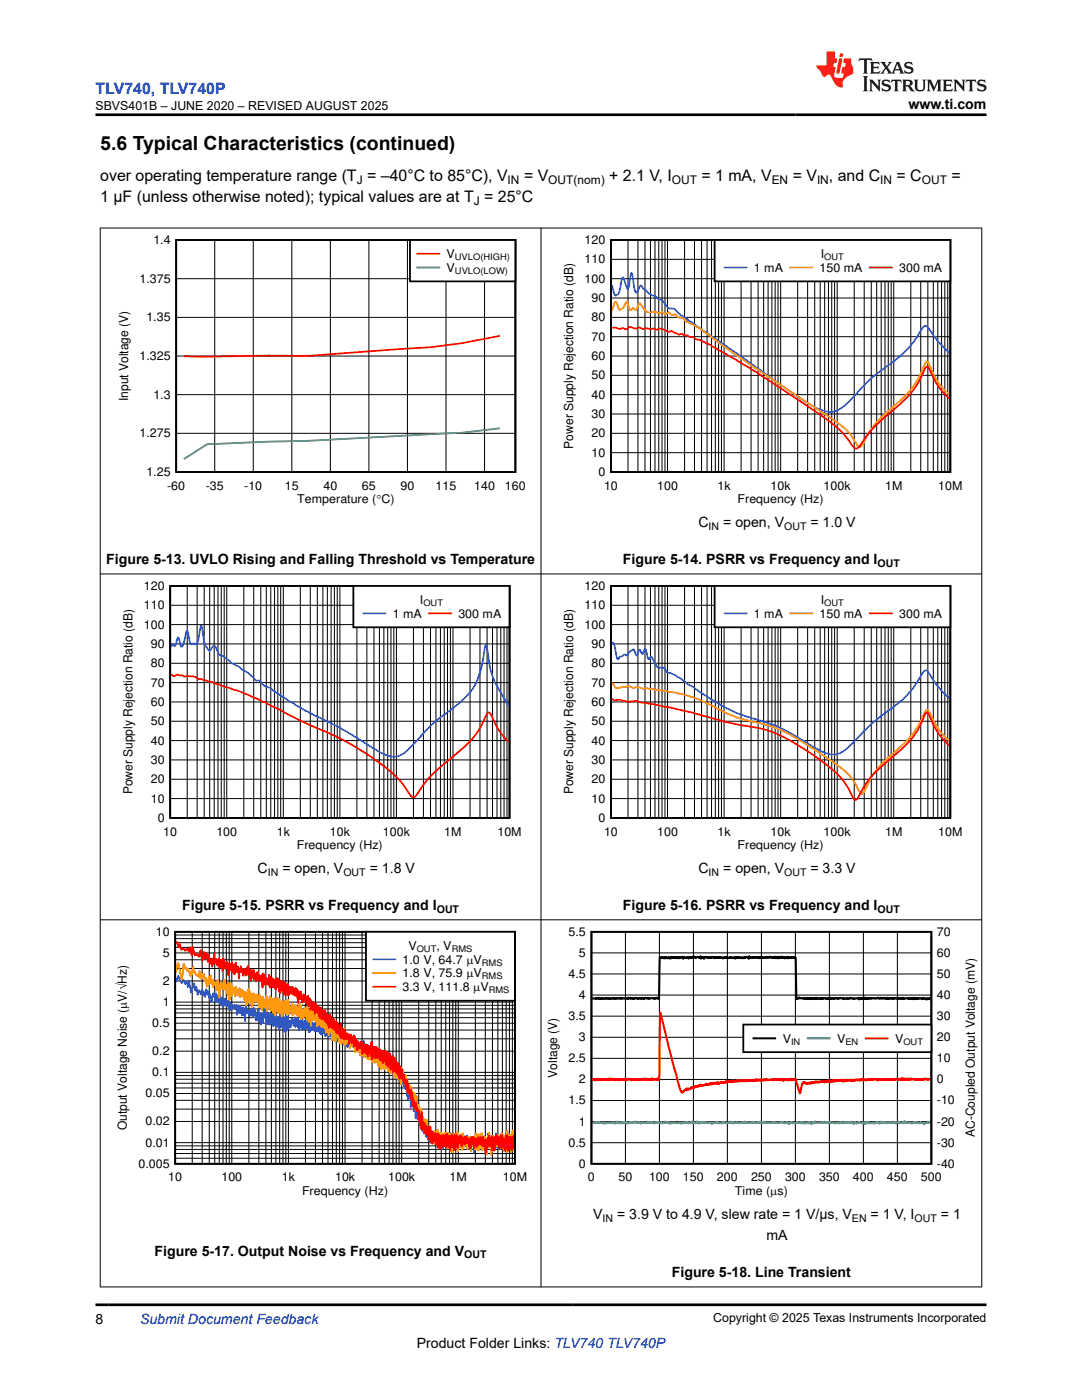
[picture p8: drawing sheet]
<svg xmlns="http://www.w3.org/2000/svg" width="216mm" height="279mm" viewBox="0 0 216 279" stroke-linecap="round" stroke-linejoin="round" font-family="sans-serif">
<defs><g id="words">
<text font-size="3.9" x="20" y="29.9">5.6 Typical Characteristics (continued)</text>
<text font-size="3.2" fill="#00f" x="19" y="18.7">TLV740, TLV740P</text>
<g font-size="3.2">
<text x="20" y="36.1">over operating temperature range (T = –40°C to 85°C), V</text>
<text x="20" y="40.3">1 µF (unless otherwise noted); typical values are at T = 25°C</text>
<text x="104.6" y="36.1">= V</text>
<text x="121.5" y="36.1">+ 2.1 V, I</text>
<text x="140" y="36.1">= 1 mA, V</text>
<text x="158.2" y="36.1">= V</text>
<text x="165.4" y="36.1">, and C</text>
<text x="178.9" y="36.1">= C</text>
<text x="189.8" y="36.1">=</text>
</g>
<g font-size="2.8">
<text x="181.3" y="21.8">www.ti.com</text>
<text x="139.4" y="105.2">C</text>
<text x="144.3" y="105.2">= open, V</text>
<text x="161.7" y="105.2">= 1.0 V</text>
<text x="21.2" y="112.5">Figure 5-13. UVLO Rising and Falling Threshold vs Temperature</text>
<text x="124.3" y="112.5">Figure 5-14. PSRR vs Frequency and I</text>
<text x="51.4" y="174.2">C</text>
<text x="56.4" y="174.2">= open, V</text>
<text x="73.8" y="174.2">= 1.8 V</text>
<text x="139.4" y="174.2">C</text>
<text x="144.3" y="174.2">= open, V</text>
<text x="161.7" y="174.2">= 3.3 V</text>
<text x="36.3" y="181.6">Figure 5-15. PSRR vs Frequency and I</text>
<text x="124.3" y="181.6">Figure 5-16. PSRR vs Frequency and I</text>
<text x="118.4" y="243.3">V</text>
<text x="123.1" y="243.3">= 3.9 V to 4.9 V, slew rate = 1 V/µs, V</text>
<text x="173.7" y="243.3">= 1 V, I</text>
<text x="187.7" y="243.3">= 1</text>
<text x="30.8" y="250.6">Figure 5-17. Output Noise vs Frequency and V</text>
<text x="152.9" y="247.5">mA</text>
<text x="134" y="254.8">Figure 5-18. Line Transient</text>
<text x="19" y="264.2">8</text>
<text x="83.2" y="269">Product Folder Links: TLV740 TLV740P</text>
</g>
<text font-size="2.8" fill="#00f" x="27.9" y="264.2">Submit Document Feedback</text>
<g font-size="2.5">
<text x="19.1" y="21.9">SBVS401B – JUNE 2020 – REVISED AUGUST 2025</text>
<text x="25.6" y="80" transform="rotate(-90 25.6 80)">Input Voltage (V)</text>
<text x="114.4" y="89.5" transform="rotate(-90 114.4 89.5)">Power Supply Rejection Ratio (dB)</text>
<text x="26.4" y="158.5" transform="rotate(-90 26.4 158.5)">Power Supply Rejection Ratio (dB)</text>
<text x="114.4" y="158.5" transform="rotate(-90 114.4 158.5)">Power Supply Rejection Ratio (dB)</text>
<text x="111.2" y="215.1" transform="rotate(-90 111.2 215.1)">Voltage (V)</text>
<text x="25.3" y="225.6" transform="rotate(-90 25.3 225.6)">Output Voltage Noise (PV/óHz)</text>
<text x="194.5" y="226.9" transform="rotate(-90 194.5 226.9)">AC-Coupled Output Voltage (mV)</text>
<text x="142.3" y="263.9">Copyright © 2025 Texas Instruments Incorporated</text>
</g>
<g font-size="2.4">
<text x="71.2" y="36.7">J</text>
<text x="94.5" y="40.9">J</text>
<text x="101.3" y="36.7">IN</text>
<text x="109.4" y="36.7">OUT(nom)</text>
<text x="134" y="36.7">OUT</text>
<text x="154" y="36.7">EN</text>
<text x="163" y="36.7">IN</text>
<text x="175.6" y="36.7">IN</text>
<text x="183.9" y="36.7">OUT</text>
<text x="30.6" y="48.7">1.4</text>
<text x="89.1" y="51.5">V</text>
<text x="116.7" y="52.5">110</text>
<text x="116.7" y="48.7">120</text>
<text x="163.8" y="51.5">I</text>
<text x="27.8" y="56.4">1.375</text>
<text x="89.1" y="54.2">V</text>
<text x="116.7" y="56.4">100</text>
<text x="150.4" y="54.2">1 mA</text>
<text x="163.5" y="54.2">150 mA</text>
<text x="179.4" y="54.2">300 mA</text>
<text x="29.2" y="64.1">1.35</text>
<text x="118" y="64.1">80</text>
<text x="118" y="60.3">90</text>
<text x="27.8" y="71.8">1.325</text>
<text x="118" y="71.8">60</text>
<text x="118" y="68">70</text>
<text x="118" y="75.7">50</text>
<text x="30.6" y="79.6">1.3</text>
<text x="118" y="83.4">30</text>
<text x="118" y="79.6">40</text>
<text x="27.8" y="87.3">1.275</text>
<text x="118" y="87.3">20</text>
<text x="29.2" y="95">1.25</text>
<text x="118" y="91.1">10</text>
<text x="119.4" y="95">0</text>
<text x="33.4" y="97.7">-60</text>
<text x="41" y="97.7">-35</text>
<text x="48.7" y="97.7">-10</text>
<text x="56.8" y="97.7">15</text>
<text x="59.3" y="100.5">Temperature (qC)</text>
<text x="64.5" y="97.7">40</text>
<text x="72.2" y="97.7">65</text>
<text x="79.9" y="97.7">90</text>
<text x="86.9" y="97.7">115</text>
<text x="94.6" y="97.7">140</text>
<text x="100.8" y="97.7">160</text>
<text x="120.5" y="97.7">10</text>
<text x="131.1" y="97.7">100</text>
<text x="143.2" y="97.7">1k</text>
<text x="147.2" y="100.5">Frequency (Hz)</text>
<text x="153.8" y="97.7">10k</text>
<text x="164.3" y="97.7">100k</text>
<text x="176.6" y="97.7">1M</text>
<text x="187.2" y="97.7">10M</text>
<text x="28.7" y="117.7">120</text>
<text x="116.7" y="117.7">120</text>
<text x="28.7" y="125.4">100</text>
<text x="28.7" y="121.6">110</text>
<text x="78.4" y="123.3">1 mA</text>
<text x="83.8" y="120.5">I</text>
<text x="91.5" y="123.3">300 mA</text>
<text x="116.7" y="125.4">100</text>
<text x="116.7" y="121.6">110</text>
<text x="150.4" y="123.3">1 mA</text>
<text x="163.5" y="123.3">150 mA</text>
<text x="163.8" y="120.5">I</text>
<text x="179.4" y="123.3">300 mA</text>
<text x="30.1" y="129.3">90</text>
<text x="118" y="129.3">90</text>
<text x="30.1" y="137">70</text>
<text x="30.1" y="133.2">80</text>
<text x="118" y="137">70</text>
<text x="118" y="133.2">80</text>
<text x="30.1" y="140.9">60</text>
<text x="118" y="140.9">60</text>
<text x="30.1" y="148.6">40</text>
<text x="30.1" y="144.7">50</text>
<text x="118" y="148.6">40</text>
<text x="118" y="144.7">50</text>
<text x="30.1" y="152.4">30</text>
<text x="118" y="152.4">30</text>
<text x="30.1" y="160.2">10</text>
<text x="30.1" y="156.3">20</text>
<text x="118" y="160.2">10</text>
<text x="118" y="156.3">20</text>
<text x="31.5" y="164">0</text>
<text x="32.6" y="166.8">10</text>
<text x="43.2" y="166.8">100</text>
<text x="55.2" y="166.8">1k</text>
<text x="65.8" y="166.8">10k</text>
<text x="76.4" y="166.8">100k</text>
<text x="88.7" y="166.8">1M</text>
<text x="99.3" y="166.8">10M</text>
<text x="119.4" y="164">0</text>
<text x="120.5" y="166.8">10</text>
<text x="131.1" y="166.8">100</text>
<text x="143.2" y="166.8">1k</text>
<text x="153.8" y="166.8">10k</text>
<text x="164.3" y="166.8">100k</text>
<text x="176.6" y="166.8">1M</text>
<text x="187.2" y="166.8">10M</text>
<text x="59.2" y="169.5">Frequency (Hz)</text>
<text x="147.2" y="169.5">Frequency (Hz)</text>
<text x="31.1" y="186.8">10</text>
<text x="32.5" y="191">5</text>
<text x="81.5" y="189.6">V</text>
<text x="87.1" y="189.6">, V</text>
<text x="113.5" y="186.8">5.5</text>
<text x="115.5" y="191">5</text>
<text x="186.9" y="191">60</text>
<text x="186.9" y="186.8">70</text>
<text x="32.5" y="196.6">2</text>
<text x="80.3" y="192.3">1.0 V, 64.7 PV</text>
<text x="80.3" y="195">1.8 V, 75.9 PV</text>
<text x="80.3" y="197.8">3.3 V, 111.8 PV</text>
<text x="113.5" y="195.2">4.5</text>
<text x="186.9" y="195.2">50</text>
<text x="32.5" y="200.8">1</text>
<text x="113.5" y="203.6">3.5</text>
<text x="115.5" y="199.4">4</text>
<text x="186.9" y="203.6">30</text>
<text x="186.9" y="199.4">40</text>
<text x="30.4" y="205">0.5</text>
<text x="115.5" y="207.8">3</text>
<text x="156.2" y="208.1">V</text>
<text x="167" y="208.1">V</text>
<text x="178.6" y="208.1">V</text>
<text x="186.9" y="207.8">20</text>
<text x="30.4" y="214.8">0.1</text>
<text x="30.4" y="210.6">0.2</text>
<text x="113.5" y="212">2.5</text>
<text x="186.9" y="212">10</text>
<text x="29" y="219">0.05</text>
<text x="113.5" y="220.4">1.5</text>
<text x="115.5" y="216.2">2</text>
<text x="186.9" y="220.4">-10</text>
<text x="186.9" y="216.2">0</text>
<text x="29" y="224.6">0.02</text>
<text x="115.5" y="224.6">1</text>
<text x="186.9" y="224.6">-20</text>
<text x="27.6" y="233.1">0.005</text>
<text x="29" y="228.8">0.01</text>
<text x="113.5" y="228.8">0.5</text>
<text x="115.5" y="233.1">0</text>
<text x="186.9" y="233.1">-40</text>
<text x="186.9" y="228.8">-30</text>
<text x="33.6" y="235.8">10</text>
<text x="44.2" y="235.8">100</text>
<text x="56.2" y="235.8">1k</text>
<text x="60.3" y="238.5">Frequency (Hz)</text>
<text x="66.9" y="235.8">10k</text>
<text x="77.4" y="235.8">100k</text>
<text x="89.7" y="235.8">1M</text>
<text x="100.3" y="235.8">10M</text>
<text x="117.3" y="235.8">0</text>
<text x="123.4" y="235.8">50</text>
<text x="129.5" y="235.8">100</text>
<text x="136.3" y="235.8">150</text>
<text x="143.1" y="235.8">200</text>
<text x="146.7" y="238.5">Time (Ps)</text>
<text x="149.9" y="235.8">250</text>
<text x="156.6" y="235.8">300</text>
<text x="163.4" y="235.8">350</text>
<text x="170.2" y="235.8">400</text>
<text x="177" y="235.8">450</text>
<text x="183.8" y="235.8">500</text>
</g>
<g font-size="2.1">
<text x="141.4" y="105.8">IN</text>
<text x="156.5" y="105.8">OUT</text>
<text x="175.1" y="113.1">OUT</text>
<text x="53.5" y="174.8">IN</text>
<text x="68.5" y="174.8">OUT</text>
<text x="141.4" y="174.8">IN</text>
<text x="156.5" y="174.8">OUT</text>
<text x="87.1" y="182.1">OUT</text>
<text x="175.1" y="182.1">OUT</text>
<text x="120.2" y="243.8">IN</text>
<text x="170" y="243.8">EN</text>
<text x="182.5" y="243.8">OUT</text>
<text x="92.6" y="251.2">OUT</text>
</g>
<g font-size="1.8">
<text x="90.8" y="51.9">UVLO(HIGH)</text>
<text x="164.5" y="51.9">OUT</text>
<text x="90.8" y="54.6">UVLO(LOW)</text>
<text x="84.5" y="120.9">OUT</text>
<text x="164.5" y="120.9">OUT</text>
<text x="83.2" y="190">OUT</text>
<text x="90.1" y="190">RMS</text>
<text x="96.1" y="192.7">RMS</text>
<text x="96.1" y="195.5">RMS</text>
<text x="97.5" y="198.2">RMS</text>
<text x="157.8" y="208.5">IN</text>
<text x="168.7" y="208.5">EN</text>
<text x="180.3" y="208.5">OUT</text>
</g>
</g></defs>
<path d="M35.2 47.9h67.6v46.3h-67.6z" fill="none" stroke="#000" stroke-width=".36"/>
<g fill="none" stroke="#000" stroke-width=".2">
<path d="M35.2 55.6h67.6M42.8 47.9v46.3M50.5 47.9v46.3M58.2 47.9v46.3M65.9 47.9v46.3M73.6 47.9v46.3M81.3 47.9v46.3M89 47.9v46.3M96.7 47.9v46.3M35.2 78.8h67.6M35.2 71.1h67.6M35.2 63.3h67.6"/>
<path d="M35.2 86.5h67.6"/>
</g>
<path d="M99.8 67l-7.7 1.5-6.2 .8-24.6 1.7h-7.7l-12.3 .2-4.6-.1" fill="none" stroke="#f00" stroke-width=".36"/>
<path d="M99.8 85.5l-7.7 .9-30.8 1.6-7.7 .1-12.3 .6-4.6 2.9" fill="none" stroke="#329865" stroke-width=".36"/>
<path d="M81.8 47.9h21v8.3h-21z" fill-rule="evenodd" fill="#fff"/>
<path d="M81.8 47.9h21v8.3h-21zM121.9 47.9h67.7v46.3h-67.7z" fill="none" stroke="#000" stroke-width=".36"/>
<path d="M83.3 50.6h4.3M122.1 65.4h.7a1.63 1.63 0 0 0 1.5 .1l.3 .1a.97 .97 0 0 0 1-.3h.4a1.32 1.32 0 0 0 1.5 0 1.28 1.28 0 0 0 1.5 .2 1.73 1.73 0 0 0 1.5 .1l.6 .2a1.7 1.7 0 0 1 1.8 .2l.3 .2a1.4 1.4 0 0 1 1.6 .2 1.18 1.18 0 0 0 1.3 .3l.4 .2a1.65 1.65 0 0 1 1.3 .4h.5a2.34 2.34 0 0 0 1.6 .6l2.8 1.5 8.2 4.8 11.6 7.8 4.3 3.1a20.4 20.4 0 0 1 3.7 4.3l.2 .1a1.62 1.62 0 0 0 1.3-1.2l1.4-1.9 1.3-1.5 5.8-5.1a16.9 16.9 0 0 0 4.2-6.4l.2-.2a1.89 1.89 0 0 1 1 1.5 13.9 13.9 0 0 0 3.5 4.9" fill="none" stroke="#f00" stroke-width=".36"/>
<path d="M83.3 53.4h4.3" fill="none" stroke="#329865" stroke-width=".36"/>
<g fill="none" stroke="#000" stroke-width=".2">
<path d="M121.9 59.5h67.7M121.9 55.6h67.7M121.9 51.8h67.7M125.3 47.9v46.3M127.3 47.9v46.3M128.7 47.9v46.3M129.8 47.9v46.3M130.7 47.9v46.3M131.4 47.9v46.3M132.1 47.9v46.3M132.7 47.9v46.3M133.2 47.9v46.3"/>
<path d="M136.6 47.9v46.3M138.6 47.9v46.3M140 47.9v46.3M141.1 47.9v46.3M142 47.9v46.3M142.7 47.9v46.3M143.4 47.9v46.3M144 47.9v46.3M144.5 47.9v46.3M147.9 47.9v46.3M149.9 47.9v46.3M151.3 47.9v46.3"/>
<path d="M152.4 47.9v46.3M153.3 47.9v46.3M154 47.9v46.3M154.7 47.9v46.3M155.2 47.9v46.3M155.8 47.9v46.3M159.2 47.9v46.3M161.2 47.9v46.3M162.6 47.9v46.3M163.7 47.9v46.3M164.5 47.9v46.3M165.3 47.9v46.3"/>
<path d="M166 47.9v46.3M166.5 47.9v46.3M167.1 47.9v46.3M170.5 47.9v46.3M172.4 47.9v46.3M173.9 47.9v46.3M174.9 47.9v46.3M175.8 47.9v46.3M176.6 47.9v46.3M177.2 47.9v46.3M177.8 47.9v46.3M178.3 47.9v46.3"/>
<path d="M181.7 47.9v46.3M183.7 47.9v46.3M185.1 47.9v46.3M186.2 47.9v46.3M187.1 47.9v46.3M187.9 47.9v46.3M188.5 47.9v46.3M189.1 47.9v46.3M121.9 78.8h67.7M121.9 74.9h67.7M121.9 71.1h67.7M121.9 67.2h67.7"/>
<path d="M121.9 63.3h67.7M121.9 90.3h67.7M121.9 86.5h67.7M121.9 82.6h67.7"/>
</g>
<path d="M122.1 56.9l.5 1.8 .2 .3h.1l.5-.4 .2-.4 .5-2.6 .2-.3 .8 2.2 .2 .2 .7-3.3 .1 .3 .7 3.7h.2l.2-.2 .6-1.2 .5 .6 .6 .3a3.6 3.6 0 0 0 2 1.3l.5 .5a1.24 1.24 0 0 1 1.3 1 1.19 1.19 0 0 0 1.6 .9l.5 .2 1.3 1.3 .7 .3 .7 .6 9.1 6.3 9.8 7 3.9 2.6 2.6 1.5a4.6 4.6 0 0 0 6.2-1l4.8-4.9 4.9-3.8 1.9-1.6a26 26 0 0 0 3.7-5h.1a2.11 2.11 0 0 1 1.4 1.3l1.7 2.2 1.8 1.8" fill="none" stroke="#3265ff" stroke-width=".36"/>
<path d="M122.1 62l.7-1.8a1.54 1.54 0 0 1 .6 1.3l.2 .3 .3-.1 .5-.4 .6-1h.1l.7 1.6a.56 .56 0 0 1 .7-.3l.3 .3 .2-.1 .7-1.3 .6 1a1.99 1.99 0 0 0 1.4 .9l.8-.2 1.2 .3a.61 .61 0 0 1 1 .2l.5-.3a.53 .53 0 0 1 .7 .4h.4a.73 .73 0 0 1 1 .5l.2 .1a1.46 1.46 0 0 1 1.5 .8l1.5 .7 1.5 .9 9.2 6.6 17.9 12a12 12 0 0 1 4.1 4.6 .4 .4 0 0 0 .7 0l.1-.2a23.5 23.5 0 0 1 7.1-8.4l1.4-1.3a15.7 15.7 0 0 0 4-6.5l.4-.4a2.54 2.54 0 0 1 1 1.7 13.3 13.3 0 0 0 3.5 4.9" fill="none" stroke="#ff9800" stroke-width=".36"/>
<path d="M142.6 47.9h47v8.3h-47z" fill-rule="evenodd" fill="#fff"/>
<path d="M142.6 47.9h47v8.3h-47zM34 116.9h67.7v46.3h-67.7z" fill="none" stroke="#000" stroke-width=".36"/>
<path d="M144.6 53.4h4.4M34.1 129.1l.4-.5 .3 .4 .2-.1 .5-1.7 .1 .1 .6 1.8h.1l.4-.7 .7-2.6 .6 2.8 .5-.2 .5 .2 .2-.1a5.3 5.3 0 0 0 .7-2.7l.2-.8 .1-.1 .2 .8a9.2 9.2 0 0 0 .7 3.4l.1 .1a.75 .75 0 0 0 .7 .6l.5-.7 .4-.2 .5 .8a1.41 1.41 0 0 0 1.3 1.3l.9 .7a2.62 2.62 0 0 0 1.5 1l.7 .4 .5 .4a10.7 10.7 0 0 1 3 2.4l.2-.1a.99 .99 0 0 1 1 .8l.5 .3a8.2 8.2 0 0 1 2.7 1.7l5.3 3.2 7.8 3.9 7.1 4.4a4 4 0 0 0 4.9 .1l1.3-1.2 4.6-4.8 5.4-4.2a11.7 11.7 0 0 0 4.1-6.9l.8-4.4 .2 .2a23.6 23.6 0 0 0 1.4 6.5l3 5.6" fill="none" stroke="#3265ff" stroke-width=".36"/>
<path d="M157.7 53.4h4.4" fill="none" stroke="#ff9800" stroke-width=".36"/>
<path d="M173.6 53.4h4.4M34.1 134.6l.2 .1a.6 .6 0 0 0 1-.1l.9 .1a1.24 1.24 0 0 0 1.3 .2l.5 .1a2.46 2.46 0 0 1 1.7 .5l2.7 .6 .7 .4 4.2 1.3 2.1 .8 3.5 1.6 7 3.6 7.4 3.3 2.9 1.5 3.2 2 3.1 2.2 2.2 1.8a18.6 18.6 0 0 1 3.3 4.3l.4 .2a2.5 2.5 0 0 0 1.5-1.6l1.2-1.6 1.7-1.8 6.2-5.4a16 16 0 0 0 4.1-6.1l.3-.4a2.01 2.01 0 0 1 1.1 1.5 14.2 14.2 0 0 0 3 4.4" fill="none" stroke="#f00" stroke-width=".36"/>
<g fill="none" stroke="#000" stroke-width=".2">
<path d="M37.4 116.9v46.3M39.3 116.9v46.3M40.7 116.9v46.3M41.8 116.9v46.3M42.7 116.9v46.3M43.5 116.9v46.3M44.2 116.9v46.3M44.7 116.9v46.3M45.2 116.9v46.3M48.6 116.9v46.3M50.6 116.9v46.3M52 116.9v46.3"/>
<path d="M53.1 116.9v46.3M54 116.9v46.3M54.8 116.9v46.3M55.4 116.9v46.3M56 116.9v46.3M56.5 116.9v46.3M59.9 116.9v46.3M61.9 116.9v46.3M63.3 116.9v46.3M64.4 116.9v46.3M65.3 116.9v46.3M66.1 116.9v46.3"/>
<path d="M66.7 116.9v46.3M67.3 116.9v46.3M67.8 116.9v46.3M71.2 116.9v46.3M73.2 116.9v46.3M74.6 116.9v46.3M75.7 116.9v46.3M76.6 116.9v46.3M77.4 116.9v46.3M78 116.9v46.3M78.6 116.9v46.3M79.1 116.9v46.3"/>
<path d="M82.5 116.9v46.3M84.5 116.9v46.3M85.9 116.9v46.3M87 116.9v46.3M87.9 116.9v46.3M88.6 116.9v46.3M89.3 116.9v46.3M89.9 116.9v46.3M90.4 116.9v46.3M93.8 116.9v46.3M95.8 116.9v46.3M97.2 116.9v46.3"/>
<path d="M98.3 116.9v46.3M99.2 116.9v46.3M99.9 116.9v46.3M100.6 116.9v46.3M101.2 116.9v46.3M34 136.2h67.7M34 132.4h67.7M34 128.5h67.7M34 124.7h67.7M34 120.8h67.7M34 159.4h67.7M34 155.5h67.7"/>
<path d="M34 151.7h67.7M34 147.8h67.7M34 143.9h67.7M34 140.1h67.7"/>
</g>
<path d="M70.5 116.9h31.2v8.3h-31.2z" fill-rule="evenodd" fill="#fff"/>
<path d="M70.5 116.9h31.2v8.3h-31.2zM121.9 116.9h67.7v46.3h-67.7z" fill="none" stroke="#000" stroke-width=".36"/>
<path d="M72.5 122.4h4.4M122.1 128.5l.3-.2 .2 .4 .7 2.9 .5-.6h.3l.5-.4 .5 .2a2.04 2.04 0 0 1 1.4-1.2l.5 1.2h.2l.5-1.2 .5 1 .5-1.2 .2 .2 .5 1.9 .1 .1 .4-.5h.1l.9 1.6a.66 .66 0 0 0 .8 .6l.9 .1a1.3 1.3 0 0 0 1.3 1l1.7 .9 3.9 2.7 5.6 3.4 2.5 1.1 5.6 1.8 2.1 .8 3.2 1.6 5.1 3.1a4.3 4.3 0 0 0 5.9-.8l4.6-4.7 4.2-3.2 2.4-2a22.5 22.5 0 0 0 3.7-5.2 .63 .63 0 0 1 1 .5 18.6 18.6 0 0 0 4 5" fill="none" stroke="#3265ff" stroke-width=".36"/>
<path d="M85.6 122.4h4.4M122.1 139.4a1.13 1.13 0 0 0 1.3 .2l.4 .1a5 5 0 0 0 3.2 .2l1 .3 2.4 .3 4.2 .9 3.4 .8 7.3 2 6.2 1.1 2.2 .6 2.4 1.1 3.4 1.9 3.7 2.4 2.9 2.3a14.2 14.2 0 0 1 4.2 5.8l.4 .3a4.6 4.6 0 0 0 1.5-2.3 27.4 27.4 0 0 1 6.6-6.9l1.7-1.5a16.4 16.4 0 0 0 4.2-6.6l.2-.2a2.36 2.36 0 0 1 1 1.6 13.6 13.6 0 0 0 3.5 5" fill="none" stroke="#f00" stroke-width=".36"/>
<g fill="none" stroke="#000" stroke-width=".2">
<path d="M125.3 116.9v46.3M127.3 116.9v46.3M128.7 116.9v46.3M129.8 116.9v46.3M130.7 116.9v46.3M131.4 116.9v46.3M132.1 116.9v46.3M132.7 116.9v46.3M133.2 116.9v46.3M136.6 116.9v46.3M138.6 116.9v46.3M140 116.9v46.3"/>
<path d="M141.1 116.9v46.3M142 116.9v46.3M142.7 116.9v46.3M143.4 116.9v46.3M144 116.9v46.3M144.5 116.9v46.3M147.9 116.9v46.3M149.9 116.9v46.3M151.3 116.9v46.3M152.4 116.9v46.3M153.3 116.9v46.3M154 116.9v46.3"/>
<path d="M154.7 116.9v46.3M155.2 116.9v46.3M155.8 116.9v46.3M159.2 116.9v46.3M161.2 116.9v46.3M162.6 116.9v46.3M163.7 116.9v46.3M164.5 116.9v46.3M165.3 116.9v46.3M166 116.9v46.3M166.5 116.9v46.3M167.1 116.9v46.3"/>
<path d="M170.5 116.9v46.3M172.4 116.9v46.3M173.9 116.9v46.3M174.9 116.9v46.3M175.8 116.9v46.3M176.6 116.9v46.3M177.2 116.9v46.3M177.8 116.9v46.3M178.3 116.9v46.3M181.7 116.9v46.3M183.7 116.9v46.3M185.1 116.9v46.3"/>
<path d="M186.2 116.9v46.3M187.1 116.9v46.3M187.9 116.9v46.3M188.5 116.9v46.3M189.1 116.9v46.3M121.9 136.2h67.7M121.9 132.4h67.7M121.9 128.5h67.7M121.9 124.7h67.7M121.9 120.8h67.7M121.9 159.4h67.7M121.9 155.5h67.7"/>
<path d="M121.9 151.7h67.7M121.9 147.8h67.7M121.9 143.9h67.7M121.9 140.1h67.7"/>
</g>
<path d="M122.1 136.4l.3 .2a1.15 1.15 0 0 0 1.7 .5h.5a1.52 1.52 0 0 1 1.5 .1l.4 .1a3 3 0 0 1 2 .1h.7l3 .4 4.8 .9 2.7 1 5.4 2.7 2 .8 7.5 2 2.4 1 2.5 1.5 8 5.3a11.9 11.9 0 0 1 4.2 5.2l.2 .2a1.49 1.49 0 0 0 1-1.3 20.9 20.9 0 0 1 6.2-7.6l1.6-1.4a17.6 17.6 0 0 0 4-6.2l.2-.2a1.57 1.57 0 0 1 1 1.3 13.9 13.9 0 0 0 3.5 4.9" fill="none" stroke="#ff9800" stroke-width=".36"/>
<path d="M142.6 116.9h47v8.3h-47z" fill-rule="evenodd" fill="#fff"/>
<path d="M142.6 116.9h47v8.3h-47zM35 186h67.7v46.3h-67.7z" fill="none" stroke="#000" stroke-width=".36"/>
<path d="M144.6 122.4h4.4M35.1 195.9l.5-1.1 .2 .7 .5 .7 .2-.6 .3 .1 .2 .7 .2-.4 .3 1 .2-1.3 .4 2.4 .3-1 .2-.1 .1-.7 .2 1.4 .2-.7h.1l.2 1.5 .2-.8 .1-.1 .2 .3 .1 .6 .3-.9 .1 .6 .1 .1 .1-.5 .1 .8 .1-.2 .1 .6 .2-1.6 .1 1 .2-.6 .3 1.4 .2-.8 .3 1.5 .3-1.7 .3 .7 .1 .9 .1-1.6 .2 1.7 .1-.9 .1 .9v-1.3l.2 1.1 .1-.8v1.2l.2-1.6 .2 2.2 .2-1.6v.4l.1-.3v.3l.1-.2 .1 1.7v-1.6l.1 .9 .2-1 .1 1.1v-.5l.1 .7v-.9l.2 1.2 .2-1.2v.9l.1-.6 .1 .9 .1-.9v1.4l.2-1.1 .2 1.4v-1.2v.8l.2-.7 .1 .5 .1-.4 .1 .1 .1-.2 .2 .8 .2-.8 .1 2 .3-1.9 .1 1.4 .1-1.4v1.5l.3-1.3 .2 1.8 .3-1.7 .1 1.6 .1-.5 .1 1.7 .2-3 .2 1.3 .1-.7 .3 1.1 .1-.3v.6l.2-1.2v.6l.1-.3 .1 .6 .1-1.2 .1 1.6 .1-.6 .1 .3v-1.5l.1 1.2v-.8l.1 1 .1-.8 .1 1.9 .2-1.3 .1 1.3 .2-1.8v1.3v-1.6l.3 2v-.9v.8v-.3l.1 .2v-1l.2 2.2 .1-2.1 .1 1.8 .1-1.7 .1 1.5 .2-2.7 .4 3 .2-2.6 .1 2.7 .1-2.2 .1 1.8 .1-1.4 .1 1.9v-1.9l.1 1.8v-2l.1 1.2 .1-.9v.8l.1-.8 .1 1.6 .1-2v1.4l.1-.9v2l.2-2.2v2.1l.1-1.6v1.1l.1-1 .1 .8v-1.2l.1 1.2v-.3v.2v-1.2v1.5l.1-1.3v2.1v-2l.2 1.1v-.8l.1 1.3v-1.2l.1 1.4v-1.8l.1 1.3v-1.3v2.5l.1-2.6 .1 2.1v-2.2v.1v-.3l.1 2.3 .1-2.5v2.5l.1-1.9v2l.1-2.3v2.1l.1-1.2 .1 1.2v-1.9l.2 2.4v-2.3v3l.1-2.6v1.3v-1.2l.1 1.1 .1-1.1v2.5l.1-2.5v1.7v-2.3l.1 2.2v-2.3l.2 2.2v-2.2l.1 2.7v-1.7l.1 1.2v-.8v.4l.2-.9 .1 1.4v-1l.1 .9 .2-1.7 .1 .9 .1-.9 .2 1.4 .2-1.7 .1 2 .1-1.5 .1 1.3v-1.1l.1 .8 .1-.5v.2l.1-1.1v1.8l.1-1.6 .1 2.3 .2-1.9v1.4l.1-1.1 .1 1.1 .1-1.3 .1 1.2 .1-1.1v.8v-1.4l.1 2.2 .1-1.6v1v-1l.1 .9 .2-.8 .1 1.5v-1.9l.1 1.7 .1-1.4 .1 1.2 .1-1.1v1.3l.2-1.9 .1 2.6 .1-1.9 .1 1.9v-2.1l.2 1.9 .1-2 .2 1.7v-1.3l.2 1.2v-1.1v.8l.1-.8 .1 .6 .1-.4v1.3l.1-1.7 .1 1.6 .1-1.8v1.6v-1.6l.1 1.9v-1.3v.9v-1.1l.1 1.1v-1.4l.2 1.9v-1.6l.1 1.6 .1-1.5 .1 1.4 .1-1.7v2.2l.1-1.7v1.7l.2-1.6v1.8v-2l.1 1.7v-1.5l.1 1.1v-1l.1 1v-1v.7v-1.7v2.4l.1-1.7 .1 1.3v-1.2v.7l.1-.6 .1 .7v-.5v1.9l.1-1.8 .1 1.7v-1.8l.2 1.7v-1.5l.1 1.5v-1.6l.1 1.3v-1.1v1.3l.1-1.9v2.3l.2-2.2v2.1v-1.8l.1 1.7 .1-1.5v1.5l.1-1.6v1.6l.1-1.2 .1 1.2v-1.3l.1 1.2v-1.3v1.4l.1-1.2 .1 1.9v-2l.1 2.2v-1.9v.9l.1-1v1.8v-1.3v.8l.1-.9v1.2v-1.3l.1 1.2 .1-1.4 .1 1.4v-1l.1 1.6v-1.6l.1 1.1 .1-1.5v2.2v-2.2l.1 1.6 .2-1.6 .1 2.2 .1-1.6v1.2v-1.1l.1 1.9v-2l.1 1.8v-1.9l.1 2 .1-2.1 .1 1.7v-1.6l.1 1.9v-1.6v2l.1-2.3v2.2l.1-2v1l.1-.8 .1 1.5v-.9l.1 1 .1-1.4v.7l.1-.3v1.8l.1-1.2v.2l.1-.2 .1 1.1 .1-1.3 .2 1.3 .1-1.1 .1 .5 .1-.3v.3v-.6l.2 .8 .1-.7v1.2l.1-.9v.1v.8l.2-1.1 .1 1.3 .1-1.7v1.3l.1-.6 .1 .7v-1l.2 1.4 .2-1.1v1.4l.2-1.4v1.3l.2 .5 .1-1.3v1.2l.1-1.4 .1 1.9 .1-1.8v.9l.1-.5v.5l.1-1.7v1.9v-.3l.1 1 .1-1.9 .1 2.4 .1-1.9 .1 1.1 .1-1.1v1.8v-1.6l.1 1.3 .1-1.4v1.4l.1-1 .1 1.3v-1.4l.1 1.3 .1-1.7 .1 2.2v-2.2l.2 2.3v-1.5l.1 1.4 .1-1.5 .1 1.8 .2-2.1v2l.1-1.6 .1 1.2v-1l.1 .9v-.6v1.3l.2-2.4 .1 2.2v-1.2l.1 1v-1.1v1.4v-1.6l.1 1.4v-1.1v1l.1-.9v1.5l.1-2.1 .1 1.9 .1-1.6 .2 1.6v-1.5l.1 1.9v-2v1.4v-.6v.9l.1-1.2 .1 1.4 .1-1.4v1.5v-1.6l.1 2.4v-2.3l.1 2.2 .1-2.6 .2 2.4v-1.5l.1 1.4v-1.2v1.2l.1-1.3 .1 1.3 .1-1.6v1.3v-.5l.1 .9v-1.1l.1 1.3v-1.3v1.7l.1-2.1 .1 2.2v-1.8l.1 1.6v-1.8l.1 1.9v-2l.1 1.9v-1.7l.2 2.2 .1-2.1 .1 2.4v-1.5v1.1v-1.5l.1 1.7v-1.8l.1 2v-.5l.1 .6v-1.8v1.8l.1-1.4 .1 1.2v-1v1.4l.1-2.6 .1 3.2v-2.2l.1 2.1v-1.9l.1 1.7v-1.5v.9v-.7l.1 2.4v-2.6v2.2v-2l.1 1.9v-1.5l.1 1.9v-2.2v2.1l.1-1.5 .1 1.7v-1.8l.1 2v-1.8l.1 1.8v-1.8l.1 2.5v-2.4v2l.2-1.8 .3 2.6v-1.2l.3 1.7 .2-1.1 .1 2.5 .1-1.9 .1 2.7 .1-2.3 .2 1.9 .1-1.1 .2 3 .1-2.7v1.8l.1-1.1 .1 1.5 .1-.9 .1 1.3v-.8l.1 1.6 .1-1.7v1.4l.1-1 .1 2.8 .1-2 .1 1.8v-1.7l.1 1.9 .1-1.2v1.4l.1-.9 .1 .7v-.9l.1 1.4v-1.4l.1 2 .2-2.2v3l.1-1.7 .1 1.8 .1-1.4 .1 1.9 .1-.9v.7l.1-1.5v1.7l.1-1.4 .1 1.9v-1l.1 1.1v-.9v.2l.1-.4v.8v-.8l.1 .7v-1.3l.2 2.3v-1.3v.9v-1.3l.2 1.1v-1l.1 2.2 .1-1.9 .1 1.7v-1.3l.1 .9v-.8v1.3l.1-1.2v1.7v-1.8l.1 1.5v-1.4v1.3l.1-1v.6l.1-1.4 .1 2.4 .1-1.9v1.9v-1.7l.1 1.4 .1-1.5 .1 1.4 .1-1.6 .1 1.6 .1-1.3 .2 1.8 .1-2 .1 2.1 .1-1.3v1.6v-2.2l.1 2.7v-2.4l.1 1.7 .1-1.9 .1 1.9v-2.4l.2 2.5v-2v2.8l.1-2.9 .1 2.6v-2.6v2l.1-1.7v1.1v-.9v2.3l.2-2.3v1.6l.1-1.5v1.1v-1.7l.1 2.2 .1-2.2v2.1l.1-2.1 .1 2.9 .1-2.6 .1 2.2 .1-2.4 .1 2.1 .1-2.2v1.9v-2.1l.1 2.9 .2-3 .1 2.5v-2v2.6l.1-2.6v1.7v-1.2v1.4l.1-1.5 .1 1.8v-1.7v1.8l.1-2.6v2v-1.4v1.5l.1-2v1.6v-1.4v1.9v-.8l.1 1 .1-1.5v1.6v-2v1.8l.1-1.6v2.2v-2.3l.1 2.4v-1.7v.3v-.5v1.3v-1.6l.1 1.9v-2.1v1.4l.1-2v2.7v-2l.1 1.9v-2.2v2.5v-2.1l.1 1.9 .1-2.6v2.5v-2.2v1.8v-1.7l.2 1 .1-.6 .1 1.1 .2-1.6 .2 1.9 .2-2 .1 1.1v-.2l.1 .3v-1l.1 1.6 .1-.9 .1 .4v-.5l.1 .8v-.7v1.4l.2-2.2 .1 1.7v-1.5l.1 1.2 .1-1 .1 1.2v-1.2l.1 .9v-.6l.1 2 .2-1.7v.6l.1-1.4 .1 1.6 .1-1.6 .2 1.8v-.7l.1 2.1v-2.3l.1 1 .1-1.3v1.4l.1-.6v.6l.1-1v1v-1.3l.1 1.3v-1.2l.1 1.6v-2.8l.2 2.7 .1-2.1 .1 1.2 .1-1.3 .1 .9v-1.1l.1 2.2v-1.8l.1 1.4 .1-1.8v1.7v-1.3l.2 1.4 .1-1.1 .1 .7v-1.4v1.8l.1-1.6v1.8l.1-1.4 .1 1.6v-.8v1.3l.1-2.5v2.4v-2.1l.1 1.4v-1l.1 1 .1-1.4 .1 .8v-.7v.5l.1-1.6v2v-2v1.9l.1-1.1 .1 1 .1-1.1v1.8l.1-1.4v1v-1.5l.1 1.1v-.7l.1 .6v-1.2l.1 2.5 .1-1.9 .1 2.4v-2.6l.1 1.8 .1-1.7v1.2l.1-1.1v2l.1-1.9 .1 1.7 .1-2.3v1.8l.1-2.4 .1 2.6v-2.1v1.6l.1-1.3 .1 2v-2l.1 1.9 .1-1.7v2.1l.1-2 .1 1.7v-1.9l.2 2.2v-1.9v.9l.1-1.3v1.5l.1-1.9v2.2l.1-1.8 .1 1.3v-1.5l.1 2.2 .1-2 .1 2 .1-1.5v1.4l.1-1.3v2.2l.1-3.5v2.6l.1-2.3 .1 3 .1-2.5v1.8l.1-1.2 .1 1.3v-1.4v1.8v-2.2l.1 2 .1-2.1 .1 1.9 .1-1.7 .1 1.4v-1.7l.1 1.9v-1.6v1.8v-1.7l.1 1.4 .1-1.7v2.4l.2-3.2 .1 3.1 .1-2.8v.7" fill="none" stroke="#3265ff" stroke-width=".36"/>
<path d="M157.7 122.4h4.4M35.1 193.9l.5-1.7 .6 3.4 .4-3.3 .4 1 .2-.2 .3 .7 .1-.4 .4 1.4 .2-.9 .1 .5 .3-1.4 .1 1 .1-.2 .2 .5 .1-.1 .1 .4v-.1l.2 .2 .1-.2 .2 .5 .1-1.2 .2 1.5 .2-1 .2 .2 .1 .7 .2-.8 .2 1.4 .1-.7 .2 1.8 .1-1.2h.1l.1 1 .2-1.7 .1 1.2 .1-1.3 .1 .7 .1-1 .1 1.6 .1-.7 .2 1.5 .1-1.4 .1 .9 .1-.4 .1 .5v-.2l.1 .2v-.2l.1 .1 .1 1.2 .1-1.5 .1-.7 .2 .7 .2 3 .1-2.7v1l.2-1.5v.9v-.6l.1 .8 .1-.7 .2 1 .2-1.7v1.1l.1-1.2 .1 1.9 .1-.9 .1 .9 .1-.9v1.7l.1-1.8 .2 2 .1-2.5v3.6l.1-3 .1 1.3v-1.4v3l.2-3.2 .1 2.5 .1-1.9 .1 1.8v-2l.2 1.5 .2-1.1 .1 .9 .1-.7 .1 1.5 .1-1.9 .3 1.4 .1-.7 .1 1.1 .2-1.5 .1 1.9 .2-1v.7l.1-1.3 .1 .3v-.3l.1 1.4 .2-1 .2 1.7 .1-1.7 .2 2.8 .2-2.7 .2 2.1v-2.7l.2 2.6 .1-2.2 .2 1.8v-1.4l.1 .4v-.2l.1 2.5 .1-2.6 .2 2.2 .2-2.3 .1 1.7 .1-1.3 .1 .6 .1-.5 .1 .9v-1.2l.1 1.5v-1.2l.2 1.2 .1-1 .1 2.1 .1-2.4 .1 2.4v-1.2l.1 1.3v-1.9l.3 2.4v-2.7l.1 1.4 .1-1.4 .1 1.4v.1v-.9l.1 1.5 .2-1.2 .1 1.4 .2-2.5 .1 3.2 .1-2.4 .1 .6v-.4v1.2l.1-1.3v1v-1.1l.1 1 .1-1.7 .1 2.4v-.2v.3l.1-2.2v2.6l.1-2.5 .1 2.2v-1.4l.1 1.6 .1-2.2 .1 2.8 .2-2.6 .1 1.6v-2l.1 3.5v-3.2l.1 2.1v-2.1l.2 2.1 .1-1.7v1.8v-2.5l.1 2.2v.1v-1.9l.1 2.4v-1.9l.1 2v-2.3l.1 1.8v-2.3l.1 3v-2.3l.2 2.2v-2.4l.1 2.2 .1-1.4v2.3v-2l.1 .2v-.5v1.4v-2v2.2l.1-2.3v2.1l.1-1.8 .1 1.7v-2.1l.1 2.4 .2-2.6v2.5l.1-1.9v1.9v-2.2l.1 2.2v-2.1l.2 1.8 .1-2v2.5l.1-2.7 .1 2.8 .1-2v.6l.1-.3 .1 .5h.1l.1 .7 .2-1.6 .1 2.4 .1-2 .1 1.4 .1-1.4 .1 1.6 .1-.9 .1 .9v-1.7l.1 1.4 .2-1v1v-.7l.1 1.5 .1-1.7 .1 1.6 .1-2.5 .2 2.7 .1-2.3 .1 2.8v-1.9l.1 1.7 .1-1.5 .1 1.3 .1-1.1v1.2l.1-1.6 .2 1.1v-1.5l.1 1.7 .2-1.7 .1 2.3v-2.4l.1 1.6v-1.6l.1 2.2v-1.7v1.9l.1-1.4 .1 2v-1.9l.1 .6v-.8l.1 1.3 .1-1.8 .2 3.3v-2.1l.1 .7 .1-1 .1 1.2v-1.5v1.6l.1-2.1 .1 1.5v-1.3l.1 1.8 .1-1.5v1.1l.1-.9v1.5l.1-1.5 .1 1.5v-1.5l.1 1.7v-1.5v2.4l.1-2.4v1.2l.1-.9v.9l.1-.7v1.2v-1.3v1.6l.1-2.6v2.8l.2-1.7v1.1v-1.8v1.9l.1-1.5 .1 2.3 .1-2.3 .2 2.4v-1.8l.1 1.6v-2.5l.1 2.6v-1.9v1.3v-1l.1 1.2v-1.3v1.4v-.7l.1 1 .1-1.4 .1 1.9v-2.1l.1 2.8v-1.9l.1 1.2 .1-1.5 .1 1.5 .1-2.1v2.8v-2.7l.2 3.2 .2-3.1v2.4l.1-1.8 .1 2 .1-2 .1 3.5 .2-3.9v2.2v-1.2l.1 .9 .1-.9v1.5l.1-1.3v1.6v-1.3v2.4l.1-2.9v1.6v-1.2l.1 .9v-.8v2.6v-3v3l.1-2.2v.3v-.5v1.5l.1-2.2v2.2l.1-1.8v1.7v-1.5l.2 1.4v-1.3v.7v-.6v1.3v-1.3v1.5l.2-1.9v2.7l.1-2.9 .1 2.3v-1.9v3l.1-2.8v2.1l.1-2.3 .1 2.2v-2.1l.1 2.8v-2l.1 1.5v-1.2v1.3l.1-1.1v1v-2v1.8l.1-1v1.2v-1.4l.1 1.5v-2.5v2.6v-1.7l.1 1.8v-1.4v2l.2-3.4v2.7l.1-.5 .1 .9 .1-1.1 .1 .9 .1-.8 .1 .5v-1.2l.1 1.4v-1.4l.1 1.4v-1l.1 .4v1.8l.2-2.6v2.1l.1-1.1 .2 1.3 .1-.7 .1 .6v-.8l.1 .7 .1-.9 .1 1.6v-1.6l.1 2.2 .1-2.3 .1 2 .2-1.9 .1 1.4v-1v.8l.1-.5v1.5l.1-1.7v1.6l.1-.6v.7v-1.2l.1 1.4v-1.5l.1 2 .1-2.2v1.6l.1-1.2 .1 1.3 .1-1.5v1.9v-1.7l.3 2.1 .1-2.1 .1 1.8v-1.2l.2 1.1 .1-1.5v1.2v-1.6l.2 2.7 .1-1.4v1.4l.1-2.3v1.9l.2-1.7 .1 2.2 .1-2.3 .1 2.2v-1.5l.1 1.3 .1-1.4 .1 2.2 .1-2.2 .1 1.9v-2.4l.2 2.7v-1.9l.1 2 .1-2.1v1.6l.1-1.2 .1 1.4 .1-1.2v1.1v-1.4l.1 1.7v-1.3l.1 1.4 .1-1.5v2.3l.1-2.1 .1 1.6 .1-2.1v2.1v-1.9l.1 1.9v-1.5l.1 .6v-.6v.4v-.2l.1 2.3 .1-3.1 .1 2.8v-2.6l.2 1.9v-2.7l.2 3.7 .1-2.6v1.5v-.8l.1 1v-1.2l.1 1.3v-1.5v2.1l.1-2.2 .1 2 .1-2v2l.1-2.2v2.9v-2.3l.2 2.3v-2.5l.2 2.8v-2.3l.1 2.5v-3.1l.1 3.1 .1-2.9v2.2l.2-2.2v1.8v-1.4l.1 2.1v-2l.1 2v-1.2v.5v-.3l.1 2.2v-3.1l.1 2.5v-2.5l.1 2v-1.2v2l.1-3.1v2.2v-.7v.9v-2.1v2l.1-1.6 .1 2.1 .1-2.4v3.2l.1-3 .1 3v-2.6l.1 2.7v-2.3v2l.1-1.9v1.8l.1-1.4v2v-2.5l.1 1.8v-1.4v2v-2.5v2.3l.1-2.1v1.4v-1.3v1.8v-1.9l.1 2.5 .1-2.4v3.3v-3.3v2.5l.2-1.8v1.2l.1-1.6 .1 2.1v-.8l.2 1.2 .2-1.2v1.3l.1-1.5 .1 2.2v-1.4l.1 2.5 .2-2.1 .1 1.6 .1-.8 .1 .8v-.9l.1 1.7 .2-1.3v2.1l.1-1.9 .1 2.4v-1.8l.2 2.6 .1-2.2 .1 1.9v-1.9l.1 1.6v-1.5l.1 1.8v.1l.1-1.2 .2 1.9v-2l.1 2.3v-.5l.1 .7 .1-.8 .1 2.6 .2-1.5 .1 1.5 .1-1.5v1.6l.1-2.1 .1 2.8 .1-1.8 .2 2.7v-1.9v1.5l.1-1.2v1v-.7l.1 1.7v-1.5l.1 1.8 .1-2.1 .1 2.1v-1.4v.6v-.8l.1 1.2v-1.3l.1 1.7v-1.6l.1 1.8v-2.2l.1 2.6v-1.3l.2 1.6v-1.4v1.6l.1-1.4 .1 1.5 .1-1.8v2.4v-1.6l.1 1.4 .1-1.7v2v-2.3v2.5l.1-1.9 .2 1.9v-1.8v2.2l.1-2.1 .1 1.9v-1.8l.2 2.1v-2.4l.1 2.7v-2.4v1.3v-1l.1 1.6 .1-1.9v1.5l.1-1.4v1.2v-1.6l.1 2.5v-2l.1 1.8v-2.6v2.7l.1-2v2l.1-1.6v1.8v-1.8l.1 1.7 .1-2.1v2.6l.1-1.8 .1 2.1 .1-3 .1 2.5v-2l.2 1.7v-1.1v1.7l.1-2.4 .1 2.3v-1.9v1.3v-1.4v1.6l.2-1.6v1.5v-1.6v1.3v-1.8l.1 2.6v-1.9v1.7l.2-2v1.9v-2.3l.1 2.9 .2-2v2.2v-3.2l.2 2.9 .1-2.6v.8v-.6l.1 2.6v-2.9l.2 3.2v-2.4v2.5v-2.6v1.9l.1-1.9v1.5l.1-1.6 .1 1.5v-2v2.9v-2.9l.1 3.7v-3.4v2l.1-1.9 .1 2v-2.2v2.3l.1-2.4v2.3l.1-1.8v1.7v-1.4v1.6l.1-2.5v2.1l.1-2v2.9v-2.5l.1 2.4 .2-3.1v3l.1-3.2v3.9l.1-3.8 .1 2.2 .1-1.5 .2 2.4v-1.4l.1 .6 .1-.8v.7l.1-1.9 .1 3.2 .2-3.3 .1 3v-1.6l.1 .6 .1-.6v.4l.1-1.3v1.9l.1-1.2 .1-.1v.2v-.1l.1 .5 .1-.8 .1 2.3 .1-2.5v1.1l.1-.8 .1 1.2 .2-1.2v1.7v-2.1l.2 3v-2.4v2l.1-1.3v.4l.2-1.4v1.5l.1-1.6v1.3l.1-.9 .1 1.3v-1.3l.2 1.7v-2.4l.1 2.8v-3.4l.1 2.6v-.5v.9l.1-1.5 .1 1.7 .1-2.9 .1 2.2v-1.9l.1 2.9 .1-3.2v2l.2-1.8 .1 2.4v-1.7l.1 1.5 .1-2.7v3.5l.1-3v2l.1-1.8 .1 2.6 .1-2.5 .1 1.7v-1.7l.1 2.3v-2.3l.2 2v-1.6l.1 1.9v-1.4l.1 1.9v-2.6v3.4l.2-3.6 .1 2.1v-2.2v1.7v-1.8l.1 .7v-.9v1.9l.1-2.4 .1 3 .1-1.8 .1 .9v-.8v.7v-1.1l.1 1.5v-.8l.1 2.9v-3.4v1.8l.1-2.1 .1 1.7v-1.9v2.3l.1-2.1 .1 2.7 .1-2.5v2.1l.1-2.1v2.1l.1-2.2v1.6l.2-1.8v2l.1-1.7 .1 1.7 .1-1.7 .1 1.9v-2.4l.1 2 .1-1.9 .1 2.4v-1.5v.9v-1.1l.1 1.6v-1.8v1.2l.1-1.4v1.4v-.7l.1 .6v-1.4v1l.1-.8v.5v-1.4l.1 2.4 .1-1.2v1.8v-2.7v2.5l.1-2.3 .1 2.3v-1.7v2.3v-2.8v3.1l.1-2.5v2l.1-2.6v2.6v-2.2l.1 1.5v-1.6l.1 2 .1-2.5v2.5l.2-2.2v3.2v-4.3l.1 3.5v-2.6l.1 2.4v-2.1v1.8l.1-1.5v2.2v-1.9v1.5l.1-2.6 .1 2.6v-2.5v2l.2-1.6v2.3v-2.1v2.7l.1-2.6v2.7l.1-3.5 .1 3.1v-2.2v1.9l.1-3.6 .1 3.9 .1-3.2 .1 2.4v-.2" fill="none" stroke="#ff9800" stroke-width=".36"/>
<path d="M173.6 122.4h4.4M35.1 188l.2 .1 .3 1 .3-.7 .3 1.1 .2-.2 .4 .1 .2 .3 .3-.3h.2l.2 .5 .2-.8 .3 1.5 .3-1.6 .3 1.7 .3-.3 .4 .3v-.2l.2 .4h.1l.2-1.3 .4 2.1 .3-1.7 .1 1.4 .1-1.1 .2 .5 .1-.5 .3 1.7 .1-1.4 .3 1.7 .2-1 .2 1.6 .2-1.6 .1 1.1v-.4l.1-1.8 .3 1.9 .2-.7 .1 1.3 .1-1.1 .1 1.1 .2-1.5 .1 1.9v-.3l.1 .3 .1-1.5 .1 1.2 .2-1.1 .1 2.1 .2-2.5 .1 1.6 .2-.6 .1 1.1v-1.3l.1 1.1 .2-1.2v1.3l.2-1.1v2.4l.1-2.2 .2 1 .1-1 .1 1.2 .2-1.2 .1 1.4v-1.7l.2 2 .2-1.7 .1 2.1 .2-2.4 .2 1.9 .1-.3 .1 .1 .1-.9 .2 2.4 .1-1.9 .1-.1 .1 .6v-1.1l.2 1.2 .1-.6 .3 1.4 .1-1.5v.7l.1-.6 .2 1.3 .1-.9 .1 .8 .1-1.5 .1 .9 .1-1.3 .1 1.6 .1-.4 .1 1 .1-1.4 .1 2.3 .2-2.2 .1 1.5 .1-1.3 .1 1.3 .1-1.6 .1 1.9v-1.4l.1 1.5v-1.1l.3 1.5 .2-1.9v1.3v-.8l.1 .8 .1-1.3v1.6l.2-1 .1 1 .1-.8 .1 .8 .1-.8v1l.2-1.3 .1 2.6 .1-2.9 .1 2.3 .1-2.1 .1 2v-1.3l.1 1.4v-1.2l.1 1.2 .1-1.4 .1 1.1 .1-.2 .1 .5v-1.1l.1 .9v-.6v.8l.1-.2 .1-1.8v2.2v-2l.2 2.4 .1-1.9 .1 1.2 .1-1v1.1l.2-1.3v1.9l.2-1.7 .1 1.6 .1-1.4 .2 1.8v-1.7l.1 1.7 .1-2.2 .1 1.8v-1.7l.2 1.1v-1.1l.2 2.7 .1-1.9 .1 2.1 .1-2.3 .1 1.4v-1.1l.1 1.5v-1.9l.1 1.6 .1-1.5v1.7l.1-1.5v1.8l.1-1.7v2.3l.2-2.5 .1 2.3v-1.5v1.8l.1-2.1v1.5l.1-1.1 .2 1.2v-1.4l.1 1.9v-2.3l.1 2.4 .1-1.5v1.2l.1-.8v.7l.1-1.4 .1 1.3 .1-.5 .1 .6 .1-1.3 .1 1.3v-.1l.1-1.2 .1 1.5v-1.3l.2 1.3 .1-.7v.9l.2-1.6 .2 1.8 .1-1.5 .2 2.7 .1-2.3 .1 1.5v-1l.2 1v-.9l.1 1v-1.5l.2 1.7 .1-.6v1.1l.1-1v.9l.1-.9 .1 .3v-1v1.2l.1-.5 .1 .5v-.9l.1 1.1v-.8v.7l.1-.9 .1 1.5 .1-.7v.7l.1-1.2 .1 1.5v-1.9l.2 2.2 .2-1.7 .1 1.7v-1.4l.1 2.1 .1-1.8 .1 1.1 .1-.8v1l.1-1.2 .1 1.7 .1-1.1 .1 .7v-.8v.8v-1l.1 1.4v-1.3v2l.2-2 .1 1.7 .1-1.5 .1 1.6v-1.3l.1 1 .1-.9 .1 1.4v-1.3l.1 2 .2-1.6v1.8l.2-2.1 .2 2.3v-1.9v1.4l.1-.5v.7l.1-1.4v1.4v-1v1.2l.1-1.3 .1 1.4 .1-1.4v1.5l.1-1.9v2.3l.1-1.5 .1 1.7 .2-1.7v1.2v-.6v1.1l.1-1.3v1.7l.1-1.9v1.2l.1-1v2.4v-2.5v1.9l.1-1.1 .1 1.2v-1.5v1.8l.1-2.6 .1 2.2 .1-1.7 .1 2.2 .1-1.9v1.7l.1-1.4 .1 1.7 .1-1.7v1.7v-1.8l.1 2.1v-1.9v1.7v-1.5l.1 1.5v-1.1v1v-.7v.9l.1-1v1.2l.1-1.5 .1 1.9v-2.2l.1 1.6v-1.4v2.2l.1-2v1.9l.1-1.6v1.7v-1.8l.1 1.5v-1v1.2v-1.3v1.3l.1-1.1 .1 1.4v-1.6l.1 1.5 .1-1.5v2.1l.1-1.4v.7v-.6l.1 1.6v-3l.1 3.1 .1-2.1 .1 2 .1-1.6 .1 1.7v-1.6l.1 1.4v-1.3v1.6v-1.8l.1 1.5 .1-1.7 .1 1.8 .1-.6v.8l.1-1.2 .1 .9v-.9l.2 1.2 .1-.2 .1 1.2 .1-2 .1 1.2 .2-1 .1 1.6v-1.1l.2 .8 .1-1v.9l.1-1.2v2.2l.2-1.9v1.2l.1-.4 .1 .7v-.5v.8l.2-1.1v.8l.1-.8v2l.1-1.9v1.3l.2-.7 .2 1 .1-1.2 .1 .7 .1-1 .2 2.3v-1.9l.1 2.1v-2.2l.1 1.3 .1-.8 .1 1.4 .2-1.6 .1 1.2v-1.1l.1 .9v-.7v1.7l.1-1.3v1.1l.1-1.7 .1 2.3 .1-1.9 .2 1.2v-1.4l.1 1.6 .1-1.5v1.5l.2-1.2v1.7v-2.9l.1 3.5 .1-2.4 .1 2v-2l.1 1.6v-1.7l.1 1.6 .2-1.6 .1 2.3v-2.2l.1 2.1v-2.2v1.3l.1 .2v-1.4l.1 2.1 .1-1.9 .1 1.7v-1.3l.1 1.2 .1-1.4v1.2l.1-1.2 .1 2 .1-1.9v2.1v-1.9l.1 1.7 .1-1.7v1.3l.1-.9 .1 1v-1v1.9l.1-1.9v2l.1-2.4v1.9l.1-1.6 .1 1.8 .1-1.3v.6v-1.4l.1 1.5v-1.6v1.6v-1.1v1.3v-1.5l.2 2.6 .1-2.1v1.9l.1-2.1 .1 1.6v-1.7l.1 2.8v-1.9l.1 1.4 .1-2.4v2.4l.2-2.1 .1 3.2v-2.7l.1 2.2 .1-1.9 .1 1.9 .1-2.2v1.7v-1.7l.1 3.1 .1-2.1v1.5l.1-2.3 .1 2.3v-1.5v1.5l.1-1.5v1.2l.1-1.2 .1 2.3v-1.9v1.9l.2-1.9v2.1v-2.2l.1 2.4 .1-2.2v1.5v-1.1l.1 1.3v-1.4v1.8l.1-1.9v2.9v-2.6l.1 2.1 .1-1.4 .1 1.4v-1.5v1.6l.1-1.6v1.9l.1-1.4 .2 1.8 .1-1.3 .2 1.6 .1-.7 .2 1.4v-1.2l.1 1.6 .1-1.5 .1 2.4 .2-1.7 .2 2v-.5l.1 .8 .1-1v.8l.1-1 .1 2.1 .1-1.5 .3 2.8v-1.1l.1 1.1 .1-.9v.8l.1-.6 .1 1.4 .1-1.4v.9l.1-.2 .3 1.6 .1-1 .1 2.2 .1-1.4 .1 2.3v-1.7l.1 .8v-.6l.1 .8v-1.1l.1 2.8 .1-3.6 .1 3.5 .1-1.5 .1 1.4 .1-1.2v1.4v-1.5v.9l.1-.6v.3v-.2v1.5l.1-1.5v.7l.1-.3v1.5l.1-1.7 .1 1.6 .2-1.2v1.7l.2-1.7v1.4v-.1v-1.4l.1 1.8v-1.7l.1 2.5 .1-2.7v2.6l.1-1.3v1.9v-2.1l.1 1.6 .1-1.8v1.9v-1.7l.1 1.3v-1.2l.1 2.3v-2.3l.1 2 .1-1.1v.7v-1.3l.1 1.5 .1-1.3 .1 1 .1-1.4 .1 2.2 .1-2.1 .1 2.1 .1-2 .1 2.6v-2.6l.1 1.4v-1v1.1v-1.2l.1 1.5v-1.6l.1 2.8v-2.7l.1 1.6v-1.2v1.2l.1-1.2 .1 1.6v-1.9l.1 2.6 .1-2.7 .1 2.1v-1.6v1.2l.2-1.8v2.3v-2l.1 1.8v-1.4v1.4l.1-1.8v1.8l.1-2v2.1l.1-2.1v1.6l.1-1.7v1.7v-1.5l.1 2.3 .1-2.7 .1 2.1v-1.6l.1 1.7v-1.8l.3 1.9v-1.7v2.3v-2.1l.1 2.6v-3l.2 2v-1.9l.1 2.2v-1.9l.1 1.8 .1-2.5v2.6l.1-2.2v1.2v-.9l.1 2 .1-2.2v2.7v-2.5l.1 1.4v-1.5v1.9l.1-2.4v2.9v-2.2l.1 1.6 .1-2v2l.1-2.3v2.1l.1-1.2v1.6v-2.2l.1 2.3v-2.3l.1 1.7 .1-1.6 .1 .9 .1-.7v.2l.1 .9 .1-1.7 .1 1.5 .1-1.2v2l.1-1.2v-.2l.1 .9 .1-1.2 .1 .7v-.2l.1 .3 .1-.9v1.4v-1.6l.2 1.2 .1-1.2 .1 1.3 .1-.7v.7l.1-.9 .1 1 .1-.8 .1 1v-.7l.1 1.1v-1.3l.1 .7v-.7l.1 1.7v-2l.1 1.1v-1.2l.1 1.4 .1-.9v.3l.1-.4v.8l.1-1.5 .2 2.4 .1-2.1 .1 1.6 .2-1.3 .1 1.5 .1-1.7v.8l.1-.7v1l.1-1.2v1.5v-1.7l.1 1.2 .1-.8 .1 .8v-.8l.1 .9 .1-1.2 .1 1.4 .1-1.2 .1 1.3v-1.1l.1 1.3 .1-1.8 .2 1.5v-.9l.1 1.2v-1v1.2l.1-1.5v.5v-.4l.1 2.6v-2.1l.1 .8v-1.2l.1 1.3 .1-1.4v1.9v-1.9l.1 1.4v-1.4l.1 .4v-.7l.1 1.4v-1.5v1.1v-1.6l.2 1.6v-1.2v1.7l.1-1.5 .1 1.4v.1v-1.3l.2 1.5v-2l.1 1.3v-1.1v2.4v-2.3l.1 1.7 .1-1.7 .1 2v-2.1l.1 1v-.7v.6v-.4v2.1l.1-2.2 .1 1.7v-2v.1v-.3l.1 1.5 .1-2v1.6l.1-1.1 .1 1.3 .1-1.3v1.3v-1.5l.1 1.6 .1-.9v1.1v-1v1.3l.1-1.3v1.3l.1-1.9 .1 1.6v-1.5v2.1l.1-2.2 .1 2v-2.5l.1 2.3v-2.2v1.8l.1-1.5 .2 2v-1.4v1.6l.1-1.9v1.7v-1.3l.1 1.3v-1.4l.1 1.6 .1-1.3v1.8l.1-3 .1 1.7v-.8v1v-1.8l.1 2.5 .1-2.7v2.7l.1-1.9v2.4l.1-2v1.3v-1.7l.1 1.9 .1-2.1v2.1v-2.4l.1 2v-1.9l.1 2.3 .1-2.1v1.7v-1.2l.1 1.7v-2l.1 2.1v-2.4l.1 2.5 .1-2.6 .1 1.9 .1-1.7v1.6v-2l.1 2.4v-.7" fill="none" stroke="#f00" stroke-width=".36"/>
<g fill="none" stroke="#000" stroke-width=".2">
<path d="M35 200h67.8M35 195.8h67.8M35 193.3h67.8M35 191.5h67.8M35 190.2h67.8M35 189.1h67.8M35 188.1h67.8M35 187.3h67.8M35 186.6h67.8M38.4 186v46.3M40.3 186v46.3M41.8 186v46.3"/>
<path d="M42.8 186v46.3M43.7 186v46.3M44.5 186v46.3M45.2 186v46.3M45.7 186v46.3M46.3 186v46.3M49.7 186v46.3M51.6 186v46.3M53.1 186v46.3M54.1 186v46.3M55 186v46.3M55.8 186v46.3"/>
<path d="M56.5 186v46.3M57 186v46.3M57.6 186v46.3M60.9 186v46.3M62.9 186v46.3M64.4 186v46.3M65.4 186v46.3M66.3 186v46.3M67.1 186v46.3M67.8 186v46.3M68.3 186v46.3M68.9 186v46.3"/>
<path d="M72.2 186v46.3M74.2 186v46.3M75.7 186v46.3M76.8 186v46.3M77.6 186v46.3M78.4 186v46.3M79.1 186v46.3M79.6 186v46.3M80.1 186v46.3M83.5 186v46.3M85.5 186v46.3M87 186v46.3"/>
<path d="M88 186v46.3M88.9 186v46.3M89.7 186v46.3M90.4 186v46.3M90.9 186v46.3M91.4 186v46.3M94.9 186v46.3M96.8 186v46.3M98.3 186v46.3M99.3 186v46.3M100.2 186v46.3M101 186v46.3"/>
<path d="M101.7 186v46.3M102.2 186v46.3M35 219.6h67.8M35 218.2h67.8M35 217.1h67.8M35 216.2h67.8M35 215.4h67.8M35 214.7h67.8M35 214h67.8M35 209.8h67.8M35 207.3h67.8M35 205.6h67.8"/>
<path d="M35 204.2h67.8M35 203.1h67.8M35 202.2h67.8M35 201.4h67.8M35 200.6h67.8M35 231.2h67.8M35 230.2h67.8M35 229.4h67.8M35 228.7h67.8M35 228h67.8M35 223.8h67.8M35 221.3h67.8"/>
</g>
<path d="M73 186h29.7v13.7h-29.7z" fill-rule="evenodd" fill="#fff"/>
<path d="M73 186h29.7v13.7h-29.7zM118 186h67.8v46.3h-67.8z" fill="none" stroke="#000" stroke-width=".36"/>
<path d="M74.5 191.5h4.4" fill="none" stroke="#3265ff" stroke-width=".36"/>
<path d="M74.5 194.2h4.4" fill="none" stroke="#ff9800" stroke-width=".36"/>
<path d="M74.5 196.9h4.4" fill="none" stroke="#f00" stroke-width=".36"/>
<g fill="none" stroke="#000" stroke-width=".2">
<path d="M118 198.6h67.9M118 194.4h67.9M118 190.2h67.9M124.8 186v46.3M131.6 186v46.3M138.4 186v46.3M145.1 186v46.3M151.9 186v46.3M158.7 186v46.3M165.5 186v46.3M172.3 186v46.3M179.1 186v46.3"/>
<path d="M118 219.6h67.9M118 215.4h67.9M118 211.2h67.9M118 207h67.9M118 202.8h67.9M118 228.1h67.9M118 223.8h67.9"/>
</g>
<path d="M185.7 199.2h-.2l-.1 .2-.2-.2-.1 .2-.1-.2-.1 .3-.3-.3h-.5l-.1 .2-.1-.2h-.4l-.2 .1-.5-.1-.2 .1-.2-.2v.3l-.1-.2-.1 .2-.1-.3-.1 .3-.2-.2-.2 .2-.1-.2-.1 .2-.2-.2h-.8l-.1 .2-.1-.3-.1 .2-.3-.1-.1 .1-.1-.1-.3 .1v-.2l-.2 .2v-.1h-.9v.2l-.1-.2h-.6l-.3 .2v-.3a.39 .39 0 0 1-.7 0l-.2 .2-.2-.1-.2 .1-.2-.2-.2 .2-.3-.2-.3 .2-1.6-.1-.1 .2-.1-.2-.5 .1-.1-.3-.1 .3-.3-.1-.1 .2-.1-.2v.1l-.2-.2-.2 .4-.1-.3-.1 .1-.2-.1-.5 .1-.2-.1-.2 .2-.6-.3-.4 .3a.44 .44 0 0 0-.7 0l-.1-.2-.3 .1-.2-.2-.3 .2-.1-.2-.2 .3-.1-.2-.4 .1-.1-.2-.3 .3v-.2l-.5 .1-.2-.2-.1 .3v-.3l-.1 .2h-.5l-.1-.1-.2 .1-.5-.1-.1 .2-.2-.3-.1 .2-.1-.1v.1l-.1-.1-.3 .1-.1-.2-.2 .2-.2-.2v.3l-.1-.3-.1 .2-.5-.1-.1 .1-.1-.1-.1 .2-.1-.2-.1 .2v-.2l-.4 .2v-.3l-.2 .2v-.2l-.1 .3-.1-.2-.5 .1-.6-.2-.1 .2-.1-.3-.1 .2h-.3l-.2 .2-.2-8.2a.32 .32 0 0 0-.5 0l-.2-.2v.2l-.3-.1-.1 .1-.2-.2-.1 .3-.2-.4-.2 .3v-.2l-.3 .3-.1-.3v.2l-.2-.2-.2 .2v-.3l-.2 .3-.1-.3-.2 .3-.1-.3v.3l-.1-.1-.1 .2-.1-.4-.1 .3-.1-.2-.2 .2-.1-.3-.1 .2-.5 .1-.1-.2-.2 .1-.2-.2-.2 .2-.3 .1-.2-.3-.2 .3-.1-.2-.5 .1-.1-.2-.1 .2-.2-.2v.3l-.3-.2-.2 .2v-.2l-.1 .2-.2-.2-.2 .2-.3-.2v.2l-.2-.2v.2h-.4l-.2-.2v.2l-.1-.4-.1 .6-.1-.4-.1 .1-.3-.1-.1 .1-.1-.1-.2 .2-.2-.2v.2l-.3-.1-.4 .1-.1-.2-.3 .2-.1-.2-.1 .1v-.1l-.1 .2-.1-.2v.3l-.1-.3-.3 .1v.1l-.7-.2-.2 .2-.4-.3-.2 .3-.1-.2-.3 .2-.1-.2-.1 .3-.4-.3-.2 .2-.2-.2-.1 .2-.1-.2-.2 .2-.1-.2-.2 .2-.1-.2-.2 .2-.3-.3-.3 .3-.1-.2-.1 .2-.2-.2-.2 .2v-.2l-.2 .1-.1-.1-.2 .1-.1-.2-.2 .2v.3l-.2-.4-.1 .1-.1-.1-.2 .3-.1-.5-.2 .4-.2-.2-.6 .2-.4-.3v.2l-.1-.1-.1 .2-.2-.2v.2l-.3-.2-.1 .2-.1-.2-.1 .3-.1-.2-.1 .1-.1-.2-.2 .2-.1-.1-.2 .1-.1-.2-.2 .4-.2-.5-.2 .2v-.1l-.2 .2v-.2l-.1 .2-.2-.2-.3 .2-.2-.2-.1 .2v-.2l-.2 .2v-.2l-.3 .2-.1-.2v.2l-.2-.2-.1 .3-.2-.2-.1 .2-.1-.3-.3 .3-.1-.2-.2 .1-.1-.2-.1 .3-.2-.3-.1 .2-.2-.2-.1 .2-.1-.2-.4 .1-.1 8.1-.2 .2-.1-.3-.4 .2v-.1l-.3 .1-.4-.1-.5 .1-.3-.2-.2 .2a.29 .29 0 0 0-.2-.2 .29 .29 0 0 0-.3 .2l-.1-.1v.2l-.1-.2-.4 .1-.1-.2-.1 .2-.4-.1-.2 .2-.3-.3-.6 .3-.1-.3-.2 .2h-.5l-.1-.2-.1 .3-.3-.2-1.1 .1-.1-.2-.1 .2-.1-.1h-.8l-.3 .2-.1-.3-.3 .2-.2-.1-.2 .2-.2-.2h-.8v.1l-.8-.1-.2 .1-.2-.2-.1 .2-.4-.1v.2l-.1-.2h-.7" fill="none" stroke="#000" stroke-width=".41"/>
<path d="M185.7 224l-.3 .1-.2-.2v.1h-.2a.32 .32 0 0 1-.5 0l-.1 .4-.1-.3h-.5l-.1-.2-.2 .3-.2-.2-.4 .1v-.2l-.1 .2-.5-.2-.3 .3-.2-.2v.2l-.2-.2-.1 .2-.2-.2-.1 .2-.1-.2-.3 .1-.3-.3-.1 .3v-.1l-.1 .2-.1-.3-.1 .2h-.3l-.3-.2-.1 .3-.1-.3h-.2l-.3 .3-.3-.3-.1 .2-.2-.1-.1 .2-.1-.2-.1 .2-.3-.3-.4 .3-.1-.2-.4 .1-.3-.2-.1 .2-.1-.2-.1 .3-.3-.4-.1 .3h-.1l-.1 .2-.1-.4-.1 .2-.1-.1-.1 .2v-.3l-.5 .2-.1-.1-.1 .3-.4-.3v.2l-.6-.2v.2l-.1-.2-.1 .1v-.1l-.1 .2-.1-.3-.1 .3-.2-.3-.1 .4-.1-.3-.1 .2-.3-.2-.4 .2v-.3l-.3 .1-.1 .2-.2-.2-.2 .2-.3-.2v.2l-.1-.3-.2 .4-.1-.3v.1h-.2l-.2-.2-.2 .2-.1-.2-.3 .2-.1-.2-.1 .2-.2-.1v.2l-.2-.2v.1l-.2-.1-.2 .2-.1-.2-.2 .2-.1-.3-.3 .1-.1 .2-.1-.2-.1 .2-.1-.2-.2 .2-.3-.1v.1l-.2-.2-.2 .1-.5-.1-.1 .1v-.2l-.3 .2-.1-.2-.3 .2-.1-.2-.2 .2-.3-.1-.2 .1-.1-.2-.1 .2v-.1l-.1 .1-.5-.1-.1 .2-.6-.4v.4l-.1-.2h-.3l-.1 .3-.1-.3-.2 .3-.1-.4-.1 .2-.2-.1v.2l-.1-.2-.1 .2-.1-.2-.1 .2-.2-.2-.2 .2-.1-.2-.1 .2-.1-.2v.1l-.2-.2v.3l-.4-.3-.2 .2-.3-.2-.1 .3-.2-.3-.2 .3-.3-.1-.2 .1v-.2l-.1 .2-.1-.2-.2 .1v-.2l-.2 .4-.1-.3-.1 .3-.2-.3-.2 .1-.1-.2-.2 .3-.5-.3-.1 .2-.2-.2-.5 .2-.3-.1-.1 .2-.2-.3-.4 .2-.3-.2-.3 .3-.1-.2-.8 .1v-.1l-.1 .2-.2-.3a.38 .38 0 0 1-.6 0l-.1 .2-.2-.2v.2l-.3-.2-.3 .3-.1-.2-.4 .1-.2-.2v.2l-.3-.2-.2 .3-.1-.2v.1l-.4-.1-.4 .1-.1-.2-.2 .2-.2-.3v.4l-.2-.2-.2 .1-.1-.2-.3 .3-.1-.2-.3 .2-.5-.2-.1 .2-.3-.2-.1 .2-.1-.3v.3l-.1-.2-.1 .2-.3-.4-.1 .3-.1-.2a1 1 0 0 1-1.1 0l-.1 .2-.2-.1-.2 .2v-.2l-.2 .2-.3-.2-.2 .2-.3-.3-.1 .2-.2-.1-.1 .2-.3-.2v.2l-.1-.2-.1 .3-.2-.3-.2 .1-.3-.1v.2l-.1-.3-.1 .2-.4-.1-.1 .2-.1-.3-.2 .2-.2-.2-.1 .2-.3-.2-.2 .3-.3-.3v.2l-.1-.3-.1 .4-.2-.2-.1 .2-.2-.2-.2 .1-.1-.3-.1 .3-.1-.2v.2l-.2-.2v.3l-.2-.2-.2 .2-.1-.2v.2l-.2-.2v.1l-.2-.1v.1l-.1-.2-.1 .3-.4-.3-.1 .3-.2-.2v.2l-.1-.2-.1 .2-.1-.2-.1 .2-.2-.2-.1 .2h-.5l-.1-.2-.1 .1-.2-.1-.4 .2v-.2l-.2 .1-.1 .2-.1-.3-.1 .2-.2-.3-.1 .2-.1-.1-.2 .2-.1-.4-.1 .3-.4-.1-.1 .2-.1-.2-.3 .2-.2-.2-.2 .1-.1-.2-.2 .2-.1-.2-.1 .3-.3-.2-.1 .2-.4-.2-.1 .2-.1-.2-.2 .1-.1-.2-.2 .2-.1-.2-.1 .3-.1-.2h-.4v.2l-.3-.2-.1 .2-.1-.3-.1 .3-.2-.2v.2l-.2-.2-.2 .1-.1-.2-.2 .2-.4-.3-.3 .3-.1-.2-.2 .2-.2-.2v.3l-.3-.2v.1l-.2-.1-.2 .2-.2-.2v.2l-.2-.2v.2l-.2-.3-.2 .2-.2-.1v.2l-.1-.3-.1 .3-.1-.3-.1 .2-.3-.1-.1 .2-.1-.2-.1 .1h-.1l-.1-.3-.1 .3v-.1l-.3 .2-.1-.2-.1 .2-.2-.2-.2 .2-.4-.2-.2 .1-.1-.1-.2 .1-.1-.1-.1 .2-.3-.3-.2 .4-.3-.3-.1 .1a.31 .31 0 0 0-.3-.1 .31 .31 0 0 0-.2 .2l-.1-.3-.2 .2-.1-.2-.1 .2-.3-.2-.2 .3v-.2l-.4 .1" fill="none" stroke="#329865" stroke-width=".41"/>
<path d="M185.7 215.3l-.4 .1-.1-.1-.1 .2-.1-.2v.2l-.4-.3v.2l-.2-.1v.2l-.1-.2-.2 .3v-.3l-.1 .2-.1-.2-.1 .3-.1-.3-.1 .3-.1-.3-.3 .3-.1-.3-.3 .2-.1-.2v.2l-.2-.2-.1 .2-.4-.2-.2 .2v-.3l-.2 .2-.1 .1-.1-.2-.1 .2-.1-.2-.1 .2-.1-.3-.3 .3-.1-.2-.1 .2-.1-.2v.2l-.2-.3-.1 .3-.1-.3-.1 .4v-.4l-.2 .3-.2-.2-.2 .2v-.2l-.2 .2v-.2l-.3 .2-.1-.2-.1 .2-.1-.2-.1 .2-.1-.2-.1 .2-.1-.2-.1 .2v-.2l-.2 .2-.1-.1-.1 .2-.1-.3-.1 .3-.1-.2-.1 .1v-.2l-.2 .2v-.2l-.1 .2-.1-.2-.1 .3-.1-.2-.1 .1-.1-.1-.3 .2-.1-.2-.3 .1-.1-.1-.1 .1v-.1l-.3 .1-.1 .2v-.4l-.2 .2v-.2l-.5 .1-.2-.1v.2l-.1-.2-.1 .3-.3-.3-.3 .2-.1-.2-.1 .3-.3-.1-.1 .2-.2-.3-.2 .1-.1-.2-.1 .3-.1-.2v.2l-.2-.2v.2l-.1-.2-.1 .3-.1-.3-.1 .2-.1-.2-.1 .2-.1-.2-.1 .3-.1-.3-.1 .2-.1-.2-.1 .2-.1-.2-.1 .3-.3-.2v.2l-.2-.2-.1 .2-.1-.2v.2l-.4-.2v.1l-.1-.1-.3 .2-.1-.3-.1 .3-.1-.2-.1 .3-.3-.2-.1 .3-.1-.3-.1 .2-.1-.3-.1 .1-.1-.1v.2l-.4-.2v.3l-.2-.2v.2l-.1-.2-.2 .1v-.1l-.3 .3-.1-.3-.2 .2v-.2l-.1 .3-.3-.2-.1 .3-.3-.5-.2 .4-.2-.2-.2 .3-.1-.2-.2 .2v-.2l-.1 .1-.1-.2-.1 .3-.1-.3-.1 .2-.1-.1-.1 .2-.1-.2-.1 .2-.3-.2-.1 .3-.1-.3-.1 .2-.1-.2-.1 .2-.1-.2-.1 .2h-.2l-.2 .2v-.3l-.2 .3v-.2l-.1 .2-.1-.2-.1 .3-.1-.3-.1 .2-.1-.2v.2l-.3 .1-.1-.2-.1 .2-.1-.2v.1l-.2-.2-.1 .2-.1-.3-.1 .3-.1-.2-.1 .3v-.1l-.5 2-.8-2.8v.2l-.3-.3-.1 .3-.1-.3-.3 .3v-.3l-.2 .3v-.3l-.3 .2-.1-.1-.1 .3-.1-.3-.1 .2-.1-.2-.3 .2v-.2l-.2 .2-.1-.3-.1 .4v-.3l-.2 .2v-.2l-.3 .2-.1-.2-.1 .2-.1-.3v.2l-.4-.1v.1l-.1-.2-.2 .3-.2-.3-.3 .3-.1-.2-.1 .2-.1-.2-.2 .2-.2-.2v.2l-.4-.1v.1l-.3-.3-.1 .3-.1-.2-.1 .2-.1-.2-.1 .2-.1-.2-.1 .3-.3-.2v.2l-.1-.3-.1 .3-.1-.3-.1 .1-.1-.1-.1 .3-.3-.3-.1 .3-.1-.3-.1 .3-.1-.2v.2l-.2-.2v.3l-.1-.3-.1 .2-.1-.2-.1 .2-.3-.1-.1 .1v-.2l-.2 .3v-.3l-.1 .3-.1-.2-.1 .1-.2-.1v.2h-.2l-.3-.3-.1 .3-.1-.1-.1 .1-.1-.2-.1 .2v-.2l-.2 .1-.3-.1v.3l-.2-.2v.1l-.1-.2-.1 .2-.1-.2-.1 .2-.3-.1-.1 .2v-.2l-.2 .2v-.3l-.3 .4-.1-.3-.1 .2-.3-.2-.3 .3-.1-.3-.1 .3v-.2l-.2 .3v-.2l-.2 .2v-.1l-.3 .1-.1-.1-.1 .1-.1-.2v.2l-.2-.1v.2l-.2-.1-.1 .2v-.3l-.2 .2v-.3l-.2 .4v-.2l-.1 .1-.1-.1-.1 .1-.1-.1-.1 .2-.1-.2v.2l-.2-.2v.3l-.2-.3v.3l-.1-.2-.1 .3-.1-.3-.5 .3-.1-.2-.1 .2-.1-.2v.2l-.2-.1v.2l-.2-.1a.3 .3 0 0 1-.2 .2 .3 .3 0 0 1-.3-.2l-.1 .2-.1-.3-.3 .4v-.3l-.2 .3-.3-.1-.2 .2-.1-.1-.3 .4-.1-.3-.3 .3v-.3l-.3 .5-.4-.1v.2l-.1-.2-.1 .1-.1-.2-.1 .3h-.3l-.6 .6-.1-.3-.1-.1-1.7-6.1-2.3-9.5-.3 13.5-.1-.4v.2l-.2-.2v.2l-.2-.1v.3l-.2-.3-.4 .2-.3-.3-.1 .3-.1-.2-.1 .2-.1-.2-.1 .2-.1-.2-.1 .2-.1-.2-.1 .3-.1-.3-.1 .2-.1-.2-.1 .1-.1-.2v.3l-.1-.2-.1 .2-.2-.2-.2 .2-.1-.2-.1 .3-.1-.2-.2 .2v-.2l-.1 .2-.3-.2-.3 .2-.1-.2-.3 .1-.1-.2v.2l-.4-.1v.2l-.1-.3-.2 .2v-.2h-.2l-.2 .1v-.1l-.1 .3-.1-.3-.1 .3-.1-.2-.1 .1-.1-.2-.1 .2-.3-.2-.1 .3-.1-.3v.2l-.2-.2-.1 .2-.1-.1v.2l-.1-.3-.2 .3v-.2l-.2 .2-.2-.3-.1 .2-.1-.1-.1 .2-.1-.2-.1 .1-.1-.2-.1 .2-.3-.3-.3 .4-.1-.4-.1 .3-.1-.1-.1 .1v-.2l-.2 .2v-.2l-.2 .2v-.2l-.2 .2v-.2h-.2l-.1 .2-.1-.1-.1 .1-.1-.1-.1 .2-.1-.3-.1 .3-.3-.3-.1 .1-.1-.1-.1 .3-.2-.3-.2 .3v-.3l-.2 .3-.4-.2" fill="none" stroke="#f00" stroke-width=".41"/>
<path d="M148.3 204.5h37.5v5.5h-37.5z" fill-rule="evenodd" fill="#fff"/>
<path d="M148.3 204.5h37.5v5.5h-37.5z" fill="none" stroke="#000" stroke-width=".36"/>
<path d="M150.4 207.2h4.3" fill="none" stroke="#000" stroke-width=".41"/>
<path d="M161.2 207.2h4.3" fill="none" stroke="#329865" stroke-width=".41"/>
<path d="M172.8 207.2h4.3" fill="none" stroke="#f00" stroke-width=".41"/>
<path d="M19.9 45.5h176.1M20 45.4v211.5M107.9 45.4v211.5M195.9 45.4v211.5M19.9 114.5h176.1M19.9 183.6h176.1M19.9 256.8h176.1" fill="none" stroke="#000" stroke-width=".2"/>
<path d="M171.5 11.6l-.2 .6 .5-.2h.6v.1v2.2l-.2 .4h1l-.2-.4v-2.2v-.1h.5l.6 .2-.2-.6zM173.6 12.4l.2 .3v1.6l-.2 .4h1.9l.1-.6a1.08 1.08 0 0 1-1.3 .2v-.7h.6l.4 .2v-.7l-.4 .2h-.6v-.5l.2-.2a1 1 0 0 1 1 .3l-.1-.5zM175.7 12.4l.9 1.1-1 1.2h.9l-.2-.2 .5-.8 .4 .8-.2 .2h1.6l-.2-.2 .2-.5h.9l.1 .5-.1 .2h.9l-.2-.4-.8-1.9h-.5l-.9 2.1-.9-1.1 .9-1h-.8l.2 .2-.4 .6-.4-.6 .2-.2zM179 12.8l.4 1h-.7zM180.7 12.5a.65 .65 0 0 0-.2 .7 .65 .65 0 0 0 .6 .5l.6 .1 .1 .3a.79 .79 0 0 1-.7 .4 .79 .79 0 0 1-.7-.5l.1 .7 .2-.1a.93 .93 0 0 0 1.1 0 .93 .93 0 0 0 .4-.9 1.46 1.46 0 0 0-1.2-.6l-.1-.3a1.09 1.09 0 0 1 1.2 .2l-.2-.6-.1 .1-.5-.2zM172.2 15.2l.2 .4v2.2l-.2 .4h1l-.2-.4v-2.2l.2-.4zM173.4 15.9l.2 .4v1.5l-.2 .4h.8l-.3-.4 .1-1.3 1.6 1.8v-2l.2-.4h-.7l.1 .2 .1 1.1-1.2-1.3zM176.2 16a.65 .65 0 0 0-.2 .8 .65 .65 0 0 0 .6 .4l.6 .2 .1 .2a.79 .79 0 0 1-.7 .4 .79 .79 0 0 1-.7-.5l.1 .7 .2-.1a.93 .93 0 0 0 1.1 .1 .93 .93 0 0 0 .4-1 1.46 1.46 0 0 0-1.2-.5l-.1-.4a1.09 1.09 0 0 1 1.2 .2l-.1-.6-.2 .1-.5-.1zM177.9 15.9l-.1 .6a.63 .63 0 0 1 .8-.3v1.6l-.3 .4h1l-.2-.4v-1.6a.66 .66 0 0 1 .8 .3l-.1-.6zM180 15.9l.2 .4v1.5l-.2 .4h1l-.2-.2-.1-.7h.5l.1 .2a.79 .79 0 0 0 1.2 .6l-1-.9a.61 .61 0 0 0 .6-.6 .61 .61 0 0 0-.5-.7zM180.8 16.2h.1a.47 .47 0 0 1 .5 .1 .47 .47 0 0 1 .1 .5l-.1 .1-.7 .1zM182.3 15.9l.2 .2a2.27 2.27 0 0 0 .4 2 1.04 1.04 0 0 0 1.7-.7v-1.3l.2-.2h-.8l.2 .4v1.1a.6 .6 0 0 1-.6 .6 .6 .6 0 0 1-.6-.6v-1.1l.3-.4zM184.9 15.9l.2 .4v1.5l-.2 .4h.8l-.3-.4v-1.4l.9 1.9 .9-1.9v1.4l-.3 .4h1l-.2-.4v-1.5l.2-.4h-.8l-.7 1.5-.6-1.5zM188.1 15.9l.2 .4v1.5l-.2 .4h1.9l.1-.6a1.09 1.09 0 0 1-1.3 .2v-.7h.6l.4 .2v-.6l-.4 .2h-.6v-.6l.2-.1a1.01 1.01 0 0 1 1 .3l-.1-.6zM190.2 15.9l.3 .4v1.5l-.3 .4h.8l-.2-.4v-1.3l1.6 1.8v-2l.2-.4h-.7l.2 .2v1.1l-1.2-1.3zM192.8 15.9l-.1 .6a.63 .63 0 0 1 .8-.3v1.6l-.3 .4h1l-.2-.4v-1.6a.66 .66 0 0 1 .8 .3l-.1-.6zM195.2 16a.65 .65 0 0 0-.2 .8 .65 .65 0 0 0 .6 .4l.6 .2 .2 .2a.79 .79 0 0 1-.7 .4 .79 .79 0 0 1-.7-.5l.1 .7 .2-.1a.93 .93 0 0 0 1 .1 .93 .93 0 0 0 .5-1 1.46 1.46 0 0 0-1.3-.5v-.4a1.09 1.09 0 0 1 1.2 .2l-.2-.6-.2 .1-.5-.1z" fill="#231f20"/>
<path d="M164.9 10.3v2.7h-2l.1 .4 .8 1a.95 .95 0 0 0 1 .9 .59 .59 0 0 1 .5-.4 .59 .59 0 0 1 .5 .3l.4 .8a1.59 1.59 0 0 0 2.1 1.4 1.61 1.61 0 0 1 1-2.3l1-.3-.1-1.5a1.59 1.59 0 0 1-.3-1.7h-1.5l-.2 .9h.6l-.2 .9h-.5l-.2 .9v.3l.4 .1-.1 .9h-.7a.73 .73 0 0 1-1-.7l.3-1.5h-.5l.1-.9h.5l.2-.9h-.5v-1.3zM167.4 11.6l-.6 3.1h.7l.6-3.1zM167.6 10.7l-.1 .6h.7l.1-.6z" fill="#ed1c24"/>
<path d="M19 22.9h177.8M19 260.4h177.8" fill="none" stroke="#000" stroke-width=".53"/>
<use href="#words"/>
</svg>
